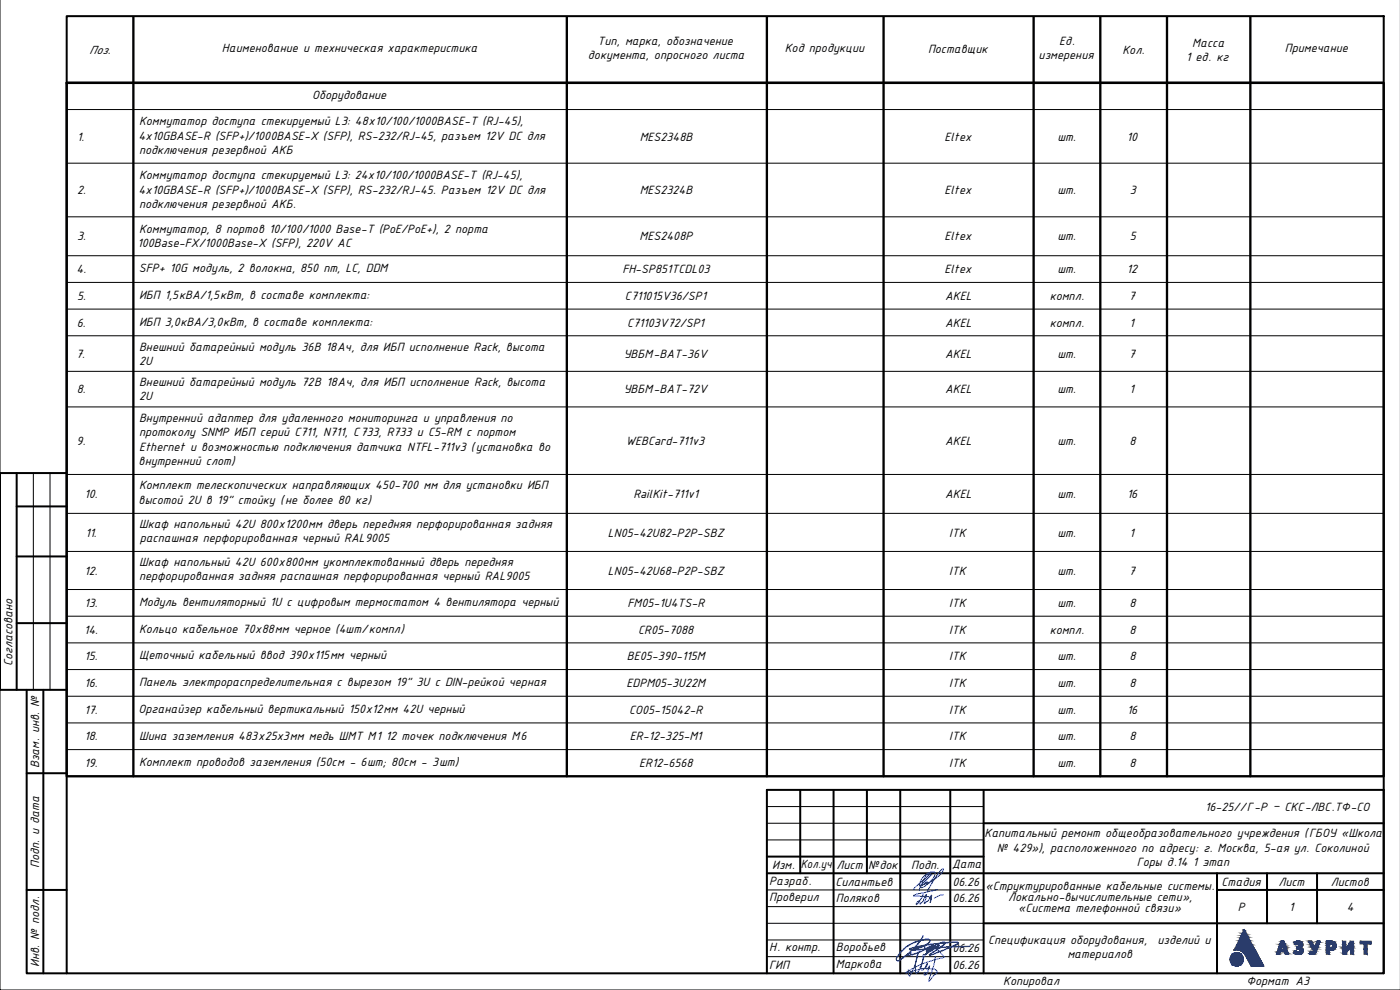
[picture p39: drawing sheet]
<svg xmlns="http://www.w3.org/2000/svg" width="420mm" height="297mm" viewBox="0 0 420 297" stroke-linecap="round" stroke-linejoin="round" font-family="sans-serif">
<defs><g id="words">
<g font-size="3.9">
<text x="26.8" y="16.1">Поз.</text>
<text x="66.6" y="15.7">Наименование и техническая характеристика</text>
<text x="176.5" y="17.8">документа, опросного листа</text>
<text x="179.3" y="13.6">Тип, марка, обозначение</text>
<text x="235.5" y="15.7">Код продукции</text>
<text x="278.5" y="15.9">Поставщик</text>
<text x="311.7" y="17.8">измерения</text>
<text x="317.8" y="13.6">Ед.</text>
<text x="336.8" y="16.1">Кол.</text>
<text x="357.8" y="14">Масса</text>
<text x="385.6" y="15.7">Примечание</text>
<text x="355.9" y="18.2">1 ед. кг</text>
<text x="93.7" y="29.7">Оборудование</text>
<text x="41.7" y="37.6">Коммутатор доступа стекируемый L3: 48х10/100/1000BASE-T (RJ-45),</text>
<text x="23.2" y="42.2">1.</text>
<text x="41.6" y="42">4х10GBASE-R (SFP+)/1000BASE-X (SFP), RS-232/RJ-45, разъем 12V DC для</text>
<text x="41.7" y="46.2">подключения резервной АКБ</text>
<text x="192" y="42.2">MES2348B</text>
<text x="283.4" y="42.2">Eltex</text>
<text x="317.4" y="42.2">шт.</text>
<text x="338.2" y="42.2">10</text>
<text x="41.7" y="53.7">Коммутатор доступа стекируемый L3: 24х10/100/1000BASE-T (RJ-45),</text>
<text x="23.1" y="58.3">2.</text>
<text x="41.6" y="58.1">4х10GBASE-R (SFP+)/1000BASE-X (SFP), RS-232/RJ-45. Разъем 12V DC для</text>
<text x="192" y="58.3">MES2324В</text>
<text x="283.4" y="58.3">Eltex</text>
<text x="317.4" y="58.3">шт.</text>
<text x="339" y="58.3">3</text>
<text x="41.7" y="62.3">подключения резервной АКБ.</text>
<text x="41.7" y="69.8">Коммутатор, 8 портов 10/100/1000 Base-T (PoE/PoE+), 2 порта</text>
<text x="23.1" y="72.1">3.</text>
<text x="41.3" y="74.2">100Base-FX/1000Base-X (SFP), 220V AC</text>
<text x="192" y="72.1">MES2408P</text>
<text x="283.4" y="72.1">Eltex</text>
<text x="317.4" y="72.1">шт.</text>
<text x="339" y="72.1">5</text>
<text x="22.9" y="82">4.</text>
<text x="41.7" y="81.6">SFP+ 10G модуль, 2 волокна, 850 nm, LC, DDM</text>
<text x="186.8" y="82">FH-SP851TCDL03</text>
<text x="283.4" y="82">Eltex</text>
<text x="317.4" y="82">шт.</text>
<text x="338.2" y="82">12</text>
<text x="23.1" y="90">5.</text>
<text x="41.7" y="89.7">ИБП 1,5кВА/1,5кВт, в составе комплекта:</text>
<text x="187.6" y="90">C711015V36/SP1</text>
<text x="283.6" y="90">AKEL</text>
<text x="315" y="90">компл.</text>
<text x="338.7" y="90">7</text>
<text x="23.1" y="98">6.</text>
<text x="41.7" y="97.7">ИБП 3,0кВА/3,0кВт, в составе комплекта:</text>
<text x="188.2" y="98">C71103V72/SP1</text>
<text x="283.6" y="98">AKEL</text>
<text x="315" y="98">компл.</text>
<text x="339" y="98">1</text>
<text x="22.9" y="107.3">7.</text>
<text x="41.7" y="105.2">Внешний батарейный модуль 36В 18Ач, для ИБП исполнение Rack, высота</text>
<text x="187.2" y="107.3">УВБМ-BAT-36V</text>
<text x="283.6" y="107.3">AKEL</text>
<text x="317.4" y="107.3">шт.</text>
<text x="338.7" y="107.3">7</text>
<text x="41.7" y="109.4">2U</text>
<text x="23.1" y="118">8.</text>
<text x="41.7" y="115.9">Внешний батарейный модуль 72В 18Ач, для ИБП исполнение Rack, высота</text>
<text x="187.2" y="118">УВБМ-BAT-72V</text>
<text x="283.6" y="118">AKEL</text>
<text x="317.4" y="118">шт.</text>
<text x="339" y="118">1</text>
<text x="41.7" y="120.1">2U</text>
<text x="41.7" y="130.8">протоколу SNMP ИБП серий C711, N711, С733, R733 и C5-RM с портом</text>
<text x="41.7" y="126.6">Внутренний адаптер для удаленного мониторинга и управления по</text>
<text x="23" y="133.5">9.</text>
<text x="41.7" y="135.2">Ethernet и возможностью подключения датчика NTFL-711v3 (установка во</text>
<text x="187.8" y="133.5">WEBCard-711v3</text>
<text x="283.6" y="133.5">AKEL</text>
<text x="317.4" y="133.5">шт.</text>
<text x="339" y="133.5">8</text>
<text x="41.6" y="139.6">внутренний слот)</text>
<text x="25.4" y="149.4">10.</text>
<text x="41.7" y="146.9">Комплект телескопических направляющих 450-700 мм для установки ИБП</text>
<text x="190.1" y="149.4">RailKit-711v1</text>
<text x="283.6" y="149.4">AKEL</text>
<text x="317.4" y="149.4">шт.</text>
<text x="338.2" y="149.4">16</text>
<text x="41.6" y="151.3">высотой 2U в 19&quot; стойку (не более 80 кг)</text>
<text x="25.6" y="161">11.</text>
<text x="41.7" y="158.5">Шкаф напольный 42U 800х1200мм дверь передняя перфорированная задняя</text>
<text x="182.5" y="161">LN05-42U82-P2P-SBZ</text>
<text x="284.9" y="161">ITK</text>
<text x="317.4" y="161">шт.</text>
<text x="339" y="161">1</text>
<text x="41.9" y="162.7">распашная перфорированная черный RAL9005</text>
<text x="25.4" y="172.4">12.</text>
<text x="41.7" y="170">Шкаф напольный 42U 600х800мм укомплектованный дверь передняя</text>
<text x="182.5" y="172.4">LN05-42U68-P2P-SBZ</text>
<text x="284.9" y="172.4">ITK</text>
<text x="317.4" y="172.4">шт.</text>
<text x="338.7" y="172.4">7</text>
<text x="41.7" y="174.1">перфорированная задняя распашная перфорированная черный RAL9005</text>
<text x="25.4" y="182.1">13.</text>
<text x="41.7" y="181.8">Модуль вентиляторный 1U с цифровым термостатом 4 вентилятора черный</text>
<text x="188.3" y="182.1">FM05-1U4TS-R</text>
<text x="284.9" y="182.1">ITK</text>
<text x="317.4" y="182.1">шт.</text>
<text x="339" y="182.1">8</text>
<text x="25.2" y="190.1">14.</text>
<text x="41.7" y="189.9">Кольцо кабельное 70х88мм черное (4шт/компл)</text>
<text x="191.5" y="190.1">CR05-7088</text>
<text x="284.9" y="190.1">ITK</text>
<text x="315" y="190.1">компл.</text>
<text x="339" y="190.1">8</text>
<text x="41.7" y="197.8">Щеточный кабельный ввод 390х115мм черный</text>
<text x="3.8" y="199.8" transform="rotate(-90 3.8 199.8)">Согласовано</text>
<text x="25.4" y="198.1">15.</text>
<text x="188.1" y="198.1">BE05-390-115M</text>
<text x="284.9" y="198.1">ITK</text>
<text x="317.4" y="198.1">шт.</text>
<text x="339" y="198.1">8</text>
<text x="25.4" y="206.1">16.</text>
<text x="41.7" y="205.8">Панель электрораспределительная с вырезом 19&quot; 3U с DIN-рейкой черная</text>
<text x="188" y="206.1">EDPM05-3U22M</text>
<text x="284.9" y="206.1">ITK</text>
<text x="317.4" y="206.1">шт.</text>
<text x="339" y="206.1">8</text>
<text x="25.4" y="214.1">17.</text>
<text x="41.6" y="213.8">Органайзер кабельный вертикальный 150х12мм 42U черный</text>
<text x="188.8" y="214.2">CO05-15042-R</text>
<text x="284.9" y="214.2">ITK</text>
<text x="317.4" y="214.2">шт.</text>
<text x="338.2" y="214.2">16</text>
<text x="25.4" y="222.2">18.</text>
<text x="41.7" y="222.2">Шина заземления 483х25x3мм медь ШМТ М1 12 точек подключения М6</text>
<text x="189.1" y="222.2">ER-12-325-M1</text>
<text x="284.9" y="222.2">ITK</text>
<text x="317.4" y="222.2">шт.</text>
<text x="339" y="222.2">8</text>
<text x="11.8" y="230.4" transform="rotate(-90 11.8 230.4)">Взам. инв. №</text>
<text x="25.4" y="230.2">19.</text>
<text x="41.7" y="229.9">Комплект проводов заземления (50cм - 6шт; 80cм - 3шт)</text>
<text x="191.8" y="230.2">ER12-6568</text>
<text x="284.9" y="230.2">ITK</text>
<text x="317.4" y="230.2">шт.</text>
<text x="339" y="230.2">8</text>
<text x="361.7" y="243.3">16-25//Г-Р – СКС-ЛВС.ТФ-СО</text>
<text x="295.4" y="251.2">Капитальный ремонт общеобразовательного учреждения (ГБОУ «Школа</text>
<text x="299.2" y="255.6">№ 429»), расположенного по адресу: г. Москва, 5-ая ул. Соколиной</text>
<text x="11.8" y="260.4" transform="rotate(-90 11.8 260.4)">Подп. и дата</text>
<text x="231.7" y="260.8">Изм.</text>
<text x="240.3" y="260.4">Кол.уч</text>
<text x="251.1" y="260.8">Лист</text>
<text x="260.5" y="260.8">№док</text>
<text x="273.4" y="260.8">Подп.</text>
<text x="285.7" y="260.6">Дата</text>
<text x="341.2" y="259.8">Горы д.14 1 этап</text>
<text x="230.9" y="265.4">Разраб.</text>
<text x="250.8" y="265.8">Силантьев</text>
<text x="285.9" y="265.8">06.26</text>
<text x="295.7" y="267.1">«Структурированные кабельные системы.</text>
<text x="366.6" y="265.8">Стадия</text>
<text x="383.7" y="265.8">Лист</text>
<text x="399.4" y="265.8">Листов</text>
<text x="230.9" y="270.4">Проверил</text>
<text x="250.9" y="270.8">Поляков</text>
<text x="285.9" y="270.8">06.26</text>
<text x="302.5" y="270.4">Локально-вычислительные сети»,</text>
<text x="305.5" y="273.7">«Система телефонной связи»</text>
<text x="371.4" y="273.3">Р</text>
<text x="386.9" y="273.3">1</text>
<text x="404.2" y="273.3">4</text>
<text x="230.9" y="285.4">Н. контр.</text>
<text x="250.9" y="285.4">Воробьев</text>
<text x="285.9" y="285.8">06.26</text>
<text x="296.5" y="283.3">Спецификация оборудования,</text>
<text x="320.3" y="287.5">материалов</text>
<text x="347.4" y="283.3">изделий и</text>
<text x="11.8" y="290.1" transform="rotate(-90 11.8 290.1)">Инв. № подл.</text>
<text x="230.9" y="290.8">ГИП</text>
<text x="250.9" y="290.4">Маркова</text>
<text x="285.9" y="290.8">06.26</text>
<text x="301.1" y="295.4">Копировал</text>
<text x="374.1" y="295.4">Формат А3</text>
</g>
</g></defs>
<!-- layer: 0 -->
<path d="M40 4.9v228M170.1 4.9v228M230.2 4.9v228M265.2 4.9v228M310.2 4.9v228M330.2 4.9v228M350.2 4.9v228M375.2 4.9v228M20 24.9h395.3v208h-395.3zM20 24.9h395.3" fill="none" stroke="#000" stroke-width=".7"/>
<g fill="none" stroke="#000" stroke-width=".3">
<path d="M0 0v297h420.2M20 32.9h395.3M20 49h395.3M20 65.1h395.3M20 76.7h395.3M20 84.7h395.3M20 92.7h395.3M20 100.7h395.3M20 111.4h395.3M20 122.1h395.3M10 141.9v65.1M15 141.9v65.1"/>
<path d="M20 142.4h395.3M20 154h395.3M20 165.5h395.3M20 176.9h395.3M20 184.9h395.3M20 192.9h395.3M20 200.9h395.3M20 208.9h395.3M20 216.9h395.3M20 224.9h395.3M20 232.9h395.3M230.2 252h65"/>
<path d="M230.2 247h65M230.2 242h65M230.2 267h65M230.2 272h65M230.2 277h65M230.2 282h65M230.2 287h65"/>
</g>
<g fill="none" stroke="#000" stroke-width=".6">
<path d="M20 4.8h395.3v287.2h-395.3zM5 141.9v65.1M5 151.9h15M20 141.9h-20v65.1h20M5 167h15M5 187h15M8 207v85h12M13 207v85M8 232h12M240.2 237v25M250.2 237v55M260.2 237v25"/>
<path d="M270.2 237v55M285.2 237v55M295.2 237v55M230.2 257h65M295.2 247h120.1M8 267h12M230.2 262h185.1M295.2 277h120.1M365.2 267h50.1M365.2 262v30M380.2 262v15M395.3 262v15"/>
<path d="M230.2 292v-55h185.1v55"/>
</g>
<path d="M365.2 262v30" fill="none" stroke="#000" stroke-width=".4"/>
<path d="M272.6 290.9v1.5l.5 .4 1.4-3 1.1-4.2-.8 3.2-.1 2.9 .2 .2h.3l.7-.8 1.6-4.3-.3-.5-.8 4.6 .3 .2 .4-.2 1.1-1.1 .1-.8-.4 .9 .1 .8 .4-.1 .6-.8-.9 2.3-.3 .4h-.4l.2-.8M280.8 284.2l2.4 2.7 .1 .3-6.4 2-5.1 2.7 5.4-1.3 3.5 .3 .5 .5v.4l-2.4 2.6 1.4-4.8 .5-2.6" fill="none" stroke="#003fff" stroke-width=".3"/>
<g fill="#2a3756" stroke="#2a3756" stroke-width=".3">
<path d="M370.4 285h.3z"/>
<path d="M392.7 282.4h.5z"/>
<path d="M393.6 286.4h.5z"/>
<path d="M389.5 282.4h.3z"/>
<path d="M389.4 286.4h.6z"/>
<path d="M373.3 279.1l.2 .1zM373.3 279.1l.2 .1z"/>
<path d="M373.3 279.2l.3 .2zM373.3 279.2l.3 .2h-.4z"/>
<path d="M373.2 279.4l.8 .6-.4-.6zM373.2 279.4l.8 .6h-1.1z"/>
<path d="M372.9 280l1.2 .3-.1-.3zM372.9 280l1.2 .3h-1.4z"/>
<path d="M372.7 280.3l1.7 .5-.3-.5zM372.7 280.3l1.7 .5h-1.9z"/>
<path d="M372.5 280.8l2.1 .4-.2-.4zM372.5 280.8l2.1 .4h-2.3z"/>
<path d="M372.3 281.2l2.5 .2-.2-.2zM372.3 281.2l2.5 .2h-2.6z"/>
<path d="M372.2 281.4l3 .8-.4-.8zM372.2 281.4l3 .8h-3.4z"/>
<path d="M371.8 282.2l3.4 .1zM371.8 282.2l3.4 .1z"/>
<path d="M371.7 282.3l4.1 1.1-.6-1.1zM371.7 282.3l4.1 1.1h-4.6z"/>
<path d="M371.2 283.4l4.8 .3-.2-.3zM371.2 283.4l4.8 .3h-4.9z"/>
<path d="M371.1 283.7l5.2 .6-.3-.6zM371.1 283.7l5.2 .6h-5.6z"/>
<path d="M370.7 284.3l5.7 .1zM370.7 284.3l5.7 .1z"/>
<path d="M370.7 284.4l5.9 .4-.2-.4zM370.7 284.4l5.9 .4h-6.1z"/>
<path d="M370.5 284.8l6.2 .2-.1-.2zM370.5 284.8l6.2 .2h-6.3z"/>
<path d="M370.4 285h.8zM370.4 285h.6z"/>
<path d="M371.2 285h5.5zM371.2 285h5.5z"/>
<path d="M370.4 285h.6zM370.4 285h.3z"/>
<path d="M371.3 285h5.4zM371.3 285h5.4z"/>
<path d="M371.5 285h5.2zM371.5 285h5.2z"/>
<path d="M371.6 285h5.1zM371.6 285h5.1z"/>
<path d="M371.7 285l5 .1zM371.7 285l5 .1z"/>
<path d="M371.9 285.1h4.9zM371.9 285.1h4.9z"/>
<path d="M372 285.1l4.8 .1zM372 285.1l4.8 .1z"/>
<path d="M372.2 285.2l4.6 .1zM372.2 285.2l4.6 .1z"/>
<path d="M372.4 285.3l4.5 .1zM372.4 285.3l4.5 .1z"/>
<path d="M372.5 285.4l4.4 .1zM372.5 285.4l4.4 .1z"/>
<path d="M372.7 285.5l4.3 .1zM372.7 285.5l4.3 .1z"/>
<path d="M372.8 285.6l4.2 .1zM372.8 285.6l4.2 .1z"/>
<path d="M372.9 285.7h4.2zM372.9 285.7h4.2z"/>
<path d="M373 285.7l4.1 .1zM373 285.7l4.1 .1z"/>
<path d="M373.1 285.8l4.1 .1zM373.1 285.8l4.1 .1z"/>
<path d="M373.2 285.9l4.1 .1zM373.2 285.9l4.1 .1z"/>
<path d="M373.3 286l4 .2zM373.3 286l4 .2z"/>
<path d="M373.5 286.2l3.9 .1zM373.5 286.2l3.9 .1z"/>
<path d="M373.5 286.3l4 .1zM373.5 286.3l4 .1z"/>
<path d="M373.6 286.4l4 .2-.1-.2zM373.6 286.4l4 .2h-3.9z"/>
<path d="M373.7 286.6l4.1 .4-.2-.4zM373.7 286.6l4.1 .4h-3.9z"/>
<path d="M373.9 287l4.2 .6-.3-.6zM373.9 287l4.2 .6h-3.9z"/>
<path d="M374.2 287.6h3.9zM374.2 287.6h3.9z"/>
<path d="M374.2 287.6l4.2 .6-.3-.6zM374.2 287.6l4.2 .6h-3.8z"/>
<path d="M374.6 288.2l3.9 .2-.1-.2zM374.6 288.2l3.9 .2h-3.8z"/>
<path d="M374.7 288.4l4.1 .4-.3-.4zM374.7 288.4l4.1 .4h-3.9z"/>
<path d="M374.9 288.8l4.2 .6-.3-.6zM374.9 288.8l4.2 .6h-3.9z"/>
<path d="M375.2 289.4l4.1 .4-.2-.4zM375.2 289.4l4.1 .4h-3.8z"/>
<path d="M375.5 289.8h3.8zM375.5 289.8h3.2z"/>
<path d="M375.5 289.8h3.2zM375.5 289.8h1.9z"/>
<path d="M408.2 282.4l3.3 .4v-.4zM408.2 282.4l3.3 .4h-3.3z"/>
<path d="M408.2 282.8l3.3 .4v-.4zM408.2 282.8l3.3 .4h-3.3z"/>
<path d="M409.4 283.2l.9 1.6v-1.6zM409.4 283.2l.9 1.6h-.9z"/>
<path d="M409.4 284.8l.9 1.5v-1.5zM409.4 284.8l.9 1.5h-.9z"/>
<path d="M405.3 282.4l.9 .6v-.6zM405.3 282.4l.9 .6h-1.3z"/>
<path d="M402.9 282.4l1 1v-1zM402.9 282.4l1 1h-1z"/>
<path d="M404.9 283l1.3 .8v-.8zM404.9 283l1.3 .8h-1.8z"/>
<path d="M405.3 283.8l.9 .1zM405.3 283.8l.9 .1z"/>
<path d="M404.4 283.8h.9zM404.4 283.8l.9 .1z"/>
<path d="M404.4 283.9h.9zM404.4 283.9h.9z"/>
<path d="M405.3 283.9l.9 .1v-.1zM405.3 283.9l.9 .1h-.9z"/>
<path d="M404.4 283.9l.8 .2 .1-.2zM404.4 283.9l.8 .2h-.9z"/>
<path d="M404.3 284.1h.9zM404.3 284.1l.9 .1z"/>
<path d="M402.9 283.4l1 .8v-.8zM402.9 283.4l1 .8h-1z"/>
<path d="M405.3 284l.9 .4v-.4zM405.3 284l.9 .4h-.9z"/>
<path d="M402.9 284.2l1 .2v-.2zM402.9 284.2l1 .2h-1z"/>
<path d="M405.3 284.4l.9 .1zM405.3 284.4l.9 .1z"/>
<path d="M404.2 284.2l.8 .3 .2-.3zM404.2 284.2l.8 .3h-1z"/>
<path d="M404 284.5h1zM404 284.5l.9 .1z"/>
<path d="M402.9 284.4l1 .2v-.2zM402.9 284.4l1 .2h-1z"/>
<path d="M404 284.6l.8 .2 .1-.2zM404 284.6l.8 .2h-.9z"/>
<path d="M403.9 284.8h.9zM403.9 284.8l.8 .1z"/>
<path d="M402.9 284.6l.9 .3 .1-.3zM402.9 284.6l.9 .3h-.9z"/>
<path d="M402.9 284.9l1.8 .2v-.2zM402.9 284.9l1.8 .2h-1.8z"/>
<path d="M405.3 284.5l.9 .8v-.8zM405.3 284.5l.9 .8h-.9z"/>
<path d="M402.9 285.1l1.2 .9 .6-.9zM402.9 285.1l1.2 .9h-1.2z"/>
<path d="M405.3 285.3l.9 1v-1zM405.3 285.3l.9 1h-.9z"/>
<path d="M402.9 286l1 .3 .2-.3zM402.9 286l1 .3h-1z"/>
<path d="M398.1 282.4h1.7zM398.1 282.4h1.7z"/>
<path d="M398.1 282.4h1.8zM398.1 282.4h1.8z"/>
<path d="M398.1 282.4l1.9 .1zM398.1 282.4l1.9 .1z"/>
<path d="M398.1 282.5h2.1zM398.1 282.5h2.1z"/>
<path d="M398.1 282.5l2.2 .1zM398.1 282.5l2.2 .1z"/>
<path d="M398.1 282.6l2.4 .1zM398.1 282.6l2.4 .1z"/>
<path d="M398.1 282.7l2.5 .1zM398.1 282.7l2.5 .1z"/>
<path d="M398.1 282.8h2.5zM398.1 282.8h2.5z"/>
<path d="M398.1 282.8l2.6 .1zM398.1 282.8l2.6 .1z"/>
<path d="M398.1 282.9l2.7 .1zM398.1 282.9l2.7 .1z"/>
<path d="M398.1 283l2.7 .1zM398.1 283l2.7 .1z"/>
<path d="M398.1 283.1l2.8 .1zM398.1 283.1l2.8 .1z"/>
<path d="M399 283.2h1.9zM399 283.2h1.9z"/>
<path d="M399.3 283.2h1.6zM399.3 283.2h1.6z"/>
<path d="M399.6 283.2l1.3 .1zM399.6 283.2l1.3 .1z"/>
<path d="M399.7 283.3h1.2zM399.7 283.3h1.2z"/>
<path d="M399.8 283.3h1.1zM399.8 283.3h1.1z"/>
<path d="M399.8 283.3l1.1 .1zM399.8 283.3l1.1 .1z"/>
<path d="M399.8 283.4h1.1zM399.8 283.4h1.1z"/>
<path d="M399.9 283.4l1 .1zM399.9 283.4l1 .1z"/>
<path d="M399.9 283.5h1zM399.9 283.5h1z"/>
<path d="M400 283.5l.9 .1zM400 283.5l.9 .1z"/>
<path d="M398.1 283.2l.9 .6v-.6zM398.1 283.2l.9 .6h-.9z"/>
<path d="M400 283.6l1 .2-.1-.2zM400 283.6l1 .2h-1z"/>
<path d="M400 283.8h1zM400 283.8h1z"/>
<path d="M400 283.8h1zM400 283.8l.9 .1z"/>
<path d="M400 283.9h.9zM400 283.9l.9 .1z"/>
<path d="M400 284h.9zM400 284h.9z"/>
<path d="M400 284h.9zM400 284h.9z"/>
<path d="M399.9 284h1zM399.9 284l1 .1z"/>
<path d="M399.9 284.1h1zM399.9 284.1h1z"/>
<path d="M399.9 284.1h1zM399.9 284.1l1 .1z"/>
<path d="M399.8 284.2h1.1zM399.8 284.2h1.1z"/>
<path d="M399.8 284.2h1.1zM399.7 284.2h1.2z"/>
<path d="M399.7 284.2h1.2zM399.7 284.3h1.2z"/>
<path d="M399.7 284.3h1.2zM399.6 284.3h1.3z"/>
<path d="M399.6 284.3h1.3zM399.3 284.3h1.6z"/>
<path d="M398.1 283.8l.9 .5v-.5zM398.1 283.8l.9 .5h-.9z"/>
<path d="M398.1 284.3h2.8zM398.1 284.3h2.8z"/>
<path d="M398.1 284.3h2.8zM398.1 284.3l2.7 .1z"/>
<path d="M398.1 284.4h2.7zM398.1 284.4h2.7z"/>
<path d="M398.1 284.4l2.6 .2 .1-.2zM398.1 284.4l2.6 .2h-2.6z"/>
<path d="M398.1 284.6l2.5 .1 .1-.1zM398.1 284.6l2.5 .1h-2.5z"/>
<path d="M398.1 284.7h2.5zM398.1 284.7l2.3 .2z"/>
<path d="M398.1 284.9h2.3zM398.1 284.9l2.2 .1z"/>
<path d="M398.1 285h2.2zM398.1 285h2z"/>
<path d="M398.1 285h2zM398.1 285l1.8 .1z"/>
<path d="M398.1 285.1h1.8zM398.1 285.1h1.6z"/>
<path d="M398.1 285.1h1.6zM398.1 285.1h1.3z"/>
<path d="M398.1 285.1l.9 .6v-.6zM398.1 285.1l.9 .6h-.9z"/>
<path d="M398.1 285.7l.9 .6v-.6zM398.1 285.7l.9 .6h-.9z"/>
<path d="M392.7 282.4h1zM392.7 282.4h1z"/>
<path d="M395.2 282.4h.9zM395.2 282.4h.9z"/>
<path d="M395.2 282.4h1zM395.2 282.4h1z"/>
<path d="M395.2 282.4h1zM395.2 282.4l1 .1z"/>
<path d="M395.2 282.5l.9 .2 .1-.2zM395.2 282.5l.9 .2h-1z"/>
<path d="M392.7 282.4l1.2 .4-.2-.4zM392.7 282.4l1.2 .4h-1z"/>
<path d="M392.9 282.8l1 .1zM392.9 282.8l1 .1z"/>
<path d="M395.1 282.7l.8 .6 .2-.6zM395.1 282.7l.8 .6h-.9z"/>
<path d="M395 283.3h.9zM395 283.3h.9z"/>
<path d="M392.9 282.9l1.3 .6-.3-.6zM392.9 282.9l1.3 .6h-.9z"/>
<path d="M393.3 283.5l1 .3-.1-.3zM393.3 283.5l1 .3h-.9z"/>
<path d="M394.9 283.3l.8 .6 .2-.6zM394.9 283.3l.8 .6h-1z"/>
<path d="M393.4 283.8l1 .2-.1-.2zM393.4 283.8l1 .2h-.9z"/>
<path d="M394.7 283.9l.9 .2 .1-.2zM394.7 283.9l.9 .2h-.9z"/>
<path d="M394.7 284.1h.9zM394.7 284.1l.8 .2z"/>
<path d="M393.5 284l1.1 .3-.2-.3zM393.5 284l1.1 .3h-1z"/>
<path d="M394.6 284.3h.9zM394.6 284.3h.9z"/>
<path d="M394.6 284.3h.9zM394.6 284.3h.9z"/>
<path d="M393.6 284.3h1zM393.6 284.3h1z"/>
<path d="M393.7 284.3l1.6 .4 .2-.4zM393.7 284.3l1.6 .4h-1.5z"/>
<path d="M393.8 284.7l1.5 .2v-.2zM393.8 284.7l1.5 .2h-1.4z"/>
<path d="M393.9 284.9l1.2 .4 .2-.4zM393.9 284.9l1.2 .4h-.9z"/>
<path d="M394.2 285.3h.9zM394.2 285.3l.9 .1z"/>
<path d="M394.2 285.4h.9zM394.2 285.4h.9z"/>
<path d="M394.2 285.4h.9zM394.2 285.4h.8z"/>
<path d="M394.2 285.4h.8zM394.2 285.4l.8 .1z"/>
<path d="M393.4 285.5h.2zM393.4 285.5h.2z"/>
<path d="M394.1 285.5h.9zM394 285.5h1z"/>
<path d="M393.4 285.5l.3 .1zM393.4 285.5l.3 .1z"/>
<path d="M393.3 285.6h.4zM393.3 285.6h.4z"/>
<path d="M394 285.5h1zM394 285.6h1z"/>
<path d="M393.3 285.6h.5zM393.3 285.6h.5z"/>
<path d="M394 285.6h1zM393.9 285.6h1.1z"/>
<path d="M393.3 285.6h.6zM393.3 285.6h.6z"/>
<path d="M393.3 285.6h1.7zM393.3 285.6h1.7z"/>
<path d="M393.3 285.6h1.7zM393.3 285.6l1.6 .1z"/>
<path d="M393.2 285.7l1.6 .2 .1-.2zM393.2 285.7l1.6 .2h-1.7z"/>
<path d="M393.1 285.9h1.7zM393.1 285.9h1.7z"/>
<path d="M393.1 285.9h1.7zM393.1 285.9l1.6 .1z"/>
<path d="M393.1 286h1.6zM393.1 286l1.5 .1z"/>
<path d="M393 286.1h1.6zM393 286.1h1.6z"/>
<path d="M393 286.1h1.6zM393 286.1h1.6z"/>
<path d="M393.1 286.1h1.5zM393.1 286.1l1.4 .1z"/>
<path d="M393.1 286.2h1.4zM393.1 286.2h1.4z"/>
<path d="M393.2 286.2h1.3zM393.2 286.2h1.3z"/>
<path d="M393.3 286.2h1.2zM393.3 286.2l1.1 .1z"/>
<path d="M393.3 286.3h1.1zM393.3 286.3h1.1z"/>
<path d="M393.4 286.3h1zM393.4 286.3h.9z"/>
<path d="M393.5 286.3h.8zM393.5 286.3h.8z"/>
<path d="M393.5 286.3h.8zM393.5 286.3l.7 .1z"/>
<path d="M393.6 286.4h.6zM393.6 286.4h.5z"/>
<path d="M393.6 286.4h.4zM393.7 286.4h.3z"/>
<path d="M389.5 282.4h.4zM389.4 282.4h.5z"/>
<path d="M389.4 282.4h.6zM389.3 282.4h.7z"/>
<path d="M389.3 282.4h.8zM389.2 282.4h.9z"/>
<path d="M389.2 282.4h.9zM389.2 282.4h.9z"/>
<path d="M389.2 282.4h1zM389 282.4h1.2z"/>
<path d="M389 282.4l1.3 .1zM388.9 282.5h1.4z"/>
<path d="M388.9 282.5h1.5zM388.9 282.5h1.5z"/>
<path d="M388.9 282.5l1.6 .1zM388.7 282.6h1.8z"/>
<path d="M388.7 282.6h1.8zM388.7 282.6h1.8z"/>
<path d="M388.7 282.6h1.9zM388.6 282.6h2z"/>
<path d="M388.6 282.6l2 .1zM388.5 282.7h2.1z"/>
<path d="M388.5 282.7h2.2zM388.5 282.7h2.2z"/>
<path d="M388.5 282.7l2.2 .1zM388.4 282.8h2.3z"/>
<path d="M388.4 282.8h2.4zM388.4 282.8h2.4z"/>
<path d="M388.4 282.8l2.5 .2zM388.4 282.8l2.5 .2z"/>
<path d="M388.4 283h2.5zM388.4 283h2.5z"/>
<path d="M388.4 283l2.5 .1v-.1zM388.4 283l2.5 .1h-2.4z"/>
<path d="M388.5 283.1l2.4 .1zM388.5 283.1l2.4 .1z"/>
<path d="M388.5 283.2h1zM388.5 283.2h.9z"/>
<path d="M389.5 283.2h1.4zM389.5 283.2h1.4z"/>
<path d="M388.6 283.2h.8zM388.6 283.2h.7z"/>
<path d="M389.6 283.2h1.3zM389.6 283.2h1.3z"/>
<path d="M389.7 283.2h1.2zM389.7 283.2h1.2z"/>
<path d="M389.8 283.2h1.1zM389.8 283.2h1.1z"/>
<path d="M388.6 283.2h.7zM388.6 283.2h.6z"/>
<path d="M389.8 283.2l1.2 .1zM389.8 283.2l1.2 .1z"/>
<path d="M388.6 283.2h.6zM388.6 283.2l.4 .1z"/>
<path d="M388.6 283.3h.4zM388.6 283.3h.4z"/>
<path d="M389.9 283.3h1.1zM389.9 283.3h1.1z"/>
<path d="M389.9 283.3h1.1zM389.9 283.3h1.1z"/>
<path d="M388.6 283.3h.4zM388.6 283.3h.3z"/>
<path d="M389.9 283.3l1.1 .1zM389.9 283.3l1.1 .1z"/>
<path d="M388.6 283.3h.3zM388.6 283.3l.2 .1z"/>
<path d="M390 283.4l1 .1zM390 283.4l1 .1zM390 283.5h1zM390 283.5h1z"/>
<path d="M390 283.5h1zM390 283.5l1 .1z"/>
<path d="M390 283.6h1zM390 283.6h.9z"/>
<path d="M390 283.6h.9zM390 283.6l.9 .1z"/>
<path d="M390 283.7h.9zM390 283.7h.9z"/>
<path d="M390 283.7h.9zM390 283.7l.9 .1zM389.9 283.8h1zM389.9 283.8h1z"/>
<path d="M389.9 283.8h1zM389.9 283.8h1z"/>
<path d="M389.9 283.8h1zM389.9 283.8l1 .1z"/>
<path d="M389.9 283.9h1zM389.9 283.9h1z"/>
<path d="M389.9 283.9h1zM389.8 283.9h1.1z"/>
<path d="M389.8 283.9h1.1zM389.8 283.9h1z"/>
<path d="M389.8 283.9h1zM389.6 284h1.2z"/>
<path d="M389.6 284h1.2zM389.4 284h1.4z"/>
<path d="M389.4 284h1.4zM389.3 284h1.5z"/>
<path d="M389.3 284h1.5zM389.2 284h1.6z"/>
<path d="M389.2 284h1.6zM389.2 284l1.5 .1z"/>
<path d="M389.2 284.1h1.5zM389.2 284.1l1.4 .1z"/>
<path d="M389.2 284.2h1.4zM389.2 284.2l1.3 .1z"/>
<path d="M389.2 284.3h1.3zM389.2 284.3h1.3z"/>
<path d="M389.2 284.3h1.3zM389.2 284.3h1.3z"/>
<path d="M389.2 284.3l1.4 .1zM389.2 284.3l1.4 .1z"/>
<path d="M389.2 284.4l1.5 .1zM389.2 284.4l1.5 .1z"/>
<path d="M389.2 284.5h1.6zM389.2 284.5h1.6z"/>
<path d="M389.2 284.5l1.7 .1zM389.2 284.5l1.7 .1z"/>
<path d="M389.2 284.6l1.7 .1zM389.2 284.6l1.7 .1z"/>
<path d="M389.2 284.7h1.7zM389.2 284.7h1.7z"/>
<path d="M389.2 284.7h1.7zM389.2 284.7h1.7z"/>
<path d="M389.5 284.7h1.5zM389.5 284.7h1.5z"/>
<path d="M389.7 284.7l1.3 .1zM389.7 284.7l1.3 .1z"/>
<path d="M389.8 284.8h1.2zM389.8 284.8h1.2z"/>
<path d="M389.9 284.8h1.1zM389.9 284.8h1.1z"/>
<path d="M389.9 284.8h1.1zM389.9 284.8h1.1z"/>
<path d="M389.9 284.8h1.1zM389.9 284.8h1.1z"/>
<path d="M390 284.8l1 .1zM390 284.8l1 .1z"/>
<path d="M390 284.9h1zM390 284.9h1z"/>
<path d="M390 284.9h1zM390 284.9h1z"/>
<path d="M390 284.9l1 .1zM390 284.9l1 .1z"/>
<path d="M390.1 285h.9zM390.1 285h.9z"/>
<path d="M390.1 285l1 .1zM390.1 285l1 .1z"/>
<path d="M390.1 285.1h1zM390.1 285.1h1z"/>
<path d="M390.1 285.1l1 .1zM390.1 285.1l1 .1z"/>
<path d="M390.1 285.2l1 .1zM390.1 285.2l1 .1z"/>
<path d="M388.7 285.3h.1zM388.7 285.3h.1z"/>
<path d="M390.1 285.3h1zM390.1 285.3h1z"/>
<path d="M390.1 285.3h1zM390.1 285.3h1z"/>
<path d="M388.7 285.3l.3 .1zM388.7 285.3l.3 .1z"/>
<path d="M390.1 285.3h1zM390.1 285.3l1 .1z"/>
<path d="M390 285.4h1.1zM390 285.4h1z"/>
<path d="M388.6 285.4h.5zM388.6 285.4h.5z"/>
<path d="M390 285.4h1zM390 285.4h1z"/>
<path d="M390 285.4h1zM389.9 285.5h1.1z"/>
<path d="M389.9 285.5h1.1zM389.9 285.5h1.1z"/>
<path d="M388.5 285.4l.7 .1zM388.5 285.4l.7 .1z"/>
<path d="M388.5 285.5h.8zM388.5 285.5h.8z"/>
<path d="M389.9 285.5h1.1zM389.8 285.5h1.2z"/>
<path d="M389.8 285.5h1.2zM389.7 285.5h1.3z"/>
<path d="M388.5 285.5h.9zM388.5 285.5h.9z"/>
<path d="M388.4 285.5l1.1 .1zM388.4 285.5l1.1 .1z"/>
<path d="M389.7 285.5h1.3zM389.6 285.6h1.4z"/>
<path d="M388.4 285.6h1.2zM388.4 285.6h1.2z"/>
<path d="M388.4 285.6h2.6zM388.4 285.6h2.6z"/>
<path d="M388.4 285.6h2.6zM388.4 285.6l2.6 .1h-2.7z"/>
<path d="M388.3 285.7h2.7zM388.3 285.7h2.6z"/>
<path d="M388.3 285.7h2.6zM388.3 285.7l2.6 .1z"/>
<path d="M388.3 285.8h2.6zM388.3 285.8h2.6z"/>
<path d="M388.3 285.8h2.6zM388.3 285.8h2.6z"/>
<path d="M388.3 285.8h2.6zM388.3 285.8h2.6z"/>
<path d="M388.3 285.8h2.6zM388.3 285.8l2.5 .1z"/>
<path d="M388.3 285.9h2.5zM388.3 285.9h2.5z"/>
<path d="M388.4 285.9h2.4zM388.4 285.9l2.4 .1z"/>
<path d="M388.4 286h2.4zM388.4 286h2.3z"/>
<path d="M388.5 286h2.2zM388.5 286l2.1 .1z"/>
<path d="M388.6 286.1h2zM388.6 286.1h2z"/>
<path d="M388.6 286.1h2zM388.6 286.1l1.9 .1z"/>
<path d="M388.8 286.2h1.7zM388.8 286.2h1.6z"/>
<path d="M388.8 286.2h1.6zM388.8 286.2h1.6z"/>
<path d="M388.9 286.2h1.5zM388.9 286.2l1.4 .1z"/>
<path d="M389.1 286.3h1.2zM389.1 286.3h1.1z"/>
<path d="M389.1 286.3h1.1zM389.1 286.3h1z"/>
<path d="M389.2 286.3h.9zM389.2 286.3l.8 .1z"/>
<path d="M389.3 286.4h.7zM389.3 286.4h.7z"/>
<path d="M389.4 286.4h.4zM389.5 286.4h.3z"/>
<path d="M384.4 282.4h1zM384.4 282.4h1z"/>
<path d="M384.4 282.4l1 .2zM384.4 282.4l1 .2h-1.1z"/>
<path d="M384.3 282.6l1.3 .5-.2-.5zM384.3 282.6l1.3 .5h-1.5z"/>
<path d="M384.1 283.1l1.6 .2-.1-.2zM384.1 283.1l1.6 .2h-1.6z"/>
<path d="M384.9 283.3h.8zM384.9 283.3h.8z"/>
<path d="M384.1 283.3h.8zM384.1 283.3l.8 .1z"/>
<path d="M384.9 283.3l.9 .2-.1-.2zM384.9 283.3l.9 .2h-.9z"/>
<path d="M384.1 283.4l.7 .1 .1-.1zM384.1 283.4l.7 .1h-.8z"/>
<path d="M384 283.5h.8zM384 283.5l.8 .1z"/>
<path d="M384.9 283.5l1 .4-.1-.4zM384.9 283.5l1 .4h-.9z"/>
<path d="M384 283.6l.7 .4 .1-.4zM384 283.6l.7 .4h-.9z"/>
<path d="M385 283.9l1 .2-.1-.2zM385 283.9l1 .2h-.9z"/>
<path d="M385.1 284.1l.9 .2v-.2zM385.1 284.1l.9 .2h-.9z"/>
<path d="M385.1 284.3l1 .3-.1-.3zM385.1 284.3l1 .3h-.9z"/>
<path d="M383.8 284l.7 .6 .2-.6zM383.8 284l.7 .6h-.9z"/>
<path d="M383.6 284.6h.9zM383.6 284.6l.9 .1z"/>
<path d="M385.2 284.6l1 .1zM385.2 284.6l1 .1z"/>
<path d="M383.6 284.7h.9zM383.6 284.7h.9z"/>
<path d="M383.6 284.7l2.7 .5-.1-.5zM383.6 284.7l2.7 .5h-2.9z"/>
<path d="M383.4 285.2l3 .3-.1-.3zM383.4 285.2l3 .3h-3.1z"/>
<path d="M383.3 285.5h1zM383.3 285.5l.9 .1z"/>
<path d="M385.5 285.5l1.1 .4-.2-.4zM385.5 285.5l1.1 .4h-1z"/>
<path d="M383.3 285.6l.8 .3 .1-.3zM383.3 285.6l.8 .3h-.9z"/>
<path d="M385.6 285.9l1.1 .3-.1-.3zM385.6 285.9l1.1 .3h-1z"/>
<path d="M383.2 285.9l.8 .4 .1-.4zM383.2 285.9l.8 .4h-.9z"/>
<path d="M383.1 286.3h.9zM383.1 286.3h.9z"/>
<path d="M385.7 286.2l1 .1v-.1zM385.7 286.2l1 .1h-1z"/>
<path d="M385.7 286.3h1zM386.2 286.3h.5zM385.7 286.3h1z"/>
<path d="M383.2 286.3h.8zM383.2 286.3h.8z"/>
</g>
<g fill="#1447b7" stroke="#1447b7" stroke-width=".3">
<path d="M371 285.9h.4z"/>
<path d="M370.9 289.8h.5z"/>
<path d="M371 285.9h.5zM370.8 285.9h.7z"/>
<path d="M370.8 285.9h.8zM370.7 285.9h.9z"/>
<path d="M370.7 285.9h.9zM370.7 285.9h.9z"/>
<path d="M370.7 285.9h1.1zM370.6 285.9h1.2z"/>
<path d="M370.6 285.9l1.3 .1zM370.5 286h1.4z"/>
<path d="M370.5 286h1.5zM370.4 286h1.6z"/>
<path d="M370.4 286l1.7 .1zM370.2 286.1h1.9z"/>
<path d="M370.2 286.1h1.9zM370.2 286.1h1.9z"/>
<path d="M370.2 286.1l2.1 .1zM370 286.2h2.3z"/>
<path d="M370 286.2h2.3zM370 286.2h2.3z"/>
<path d="M370 286.2l2.4 .1zM369.9 286.3h2.5z"/>
<path d="M369.9 286.3h2.6zM369.9 286.3h2.6z"/>
<path d="M369.9 286.3l2.6 .1zM369.8 286.4h2.7z"/>
<path d="M369.8 286.4l2.8 .1zM369.7 286.5h2.9z"/>
<path d="M369.7 286.5h3zM369.7 286.5h3z"/>
<path d="M369.7 286.5l3 .1zM369.7 286.5l3 .1z"/>
<path d="M369.6 286.6l3.2 .1zM369.6 286.6l3.2 .1z"/>
<path d="M369.5 286.7l3.3 .1zM369.5 286.7l3.3 .1z"/>
<path d="M369.5 286.8l3.4 .1zM369.5 286.8l3.4 .1z"/>
<path d="M369.4 286.9h3.5zM369.4 286.9h3.5z"/>
<path d="M369.4 286.9l3.6 .1zM369.4 286.9l3.6 .1z"/>
<path d="M369.4 287l3.6 .1zM369.4 287l3.6 .1z"/>
<path d="M369.3 287.1l3.7 .1zM369.3 287.1l3.7 .1z"/>
<path d="M369.3 287.2l3.8 .1zM369.3 287.2l3.8 .1z"/>
<path d="M369.3 287.3l3.8 .1zM369.3 287.3l3.8 .1z"/>
<path d="M369.2 287.4l3.9 .1zM369.2 287.4l3.9 .1z"/>
<path d="M369.2 287.5l3.9 .1zM369.2 287.5l3.9 .1z"/>
<path d="M369.2 287.6l3.9 .1zM369.2 287.6l3.9 .1z"/>
<path d="M369.2 287.7h4zM369.2 287.7h4z"/>
<path d="M369.2 287.7l4 .2zM369.2 287.7l4 .2z"/>
<path d="M369.2 287.9h4zM369.2 287.9h4z"/>
<path d="M369.2 287.9h4zM369.2 287.9l3.9 .2z"/>
<path d="M369.2 288.1h3.9zM369.2 288.1h3.9z"/>
<path d="M369.2 288.1h3.9zM369.2 288.1l3.9 .1z"/>
<path d="M369.2 288.2h3.9zM369.2 288.2l3.9 .1z"/>
<path d="M369.2 288.3l3.9 .1v-.1zM369.2 288.3l3.9 .1h-3.8z"/>
<path d="M369.3 288.4h3.8zM369.3 288.4l3.8 .1z"/>
<path d="M369.3 288.5h3.8zM369.3 288.5l3.7 .1z"/>
<path d="M369.3 288.6h3.7zM369.3 288.6h3.7z"/>
<path d="M369.3 288.6h3.7zM369.3 288.6l3.7 .1z"/>
<path d="M369.4 288.7h3.6zM369.4 288.7l3.5 .1z"/>
<path d="M369.4 288.8h3.5zM369.4 288.8h3.5z"/>
<path d="M369.4 288.8h3.5zM369.4 288.8l3.4 .2z"/>
<path d="M369.5 289h3.3zM369.5 289h3.3z"/>
<path d="M369.5 289h3.3zM369.5 289l3.2 .1z"/>
<path d="M369.6 289.1h3.1zM369.6 289.1h3.1z"/>
<path d="M369.6 289.1h3.1zM369.6 289.1l3 .1z"/>
<path d="M369.7 289.2h2.9zM369.7 289.2l2.8 .1z"/>
<path d="M369.8 289.3h2.7zM369.8 289.3h2.7z"/>
<path d="M369.8 289.3h2.7zM369.8 289.3l2.6 .1z"/>
<path d="M369.9 289.4h2.5zM369.9 289.4l2.4 .1z"/>
<path d="M370 289.5h2.3zM370 289.5h2.3z"/>
<path d="M370 289.5h2.3zM370 289.5h2.2z"/>
<path d="M370.1 289.5h2.1zM370.1 289.5l2 .1z"/>
<path d="M370.2 289.6h1.9zM370.2 289.6h1.9z"/>
<path d="M370.3 289.6h1.8zM370.3 289.6l1.6 .1z"/>
<path d="M370.4 289.7h1.5zM370.4 289.7h1.5z"/>
<path d="M370.4 289.7h1.5zM370.4 289.7h1.4z"/>
<path d="M370.5 289.7h1.3zM370.5 289.7l1.2 .1z"/>
<path d="M370.6 289.8h1.1zM370.6 289.8h1.1z"/>
<path d="M370.7 289.8h1zM370.7 289.8h.8z"/>
<path d="M370.8 289.8h.7zM370.8 289.8h.6z"/>
<path d="M370.9 289.8h.4zM370.9 289.8h.4z"/>
</g>
<!-- layer: 0 -->
<path d="M277 280.7l-1.8 2.7-2.3 2.4-3.1 2.3-.4 .1-.4-.3 .1-.6 1.2-1.6 1.2-1.3 1.3-.9 1.8-.9 2-.6 1.7-.3 .7 .3-.1 .6-.7 .7-2.7 1.2-.8 .3-.2-.1 1.5-.7 1.4-.1 .1 .6-.6 .7-3.1 1.2-1.5 .1 .3-.4 .9-.2M277.1 280.8l-1.8 2.8-2.5 2.4-2.9 2.2-.5 .1-.3-.2 .1-.7 1.1-1.6 1.3-1.3 1.3-.9 1.8-.9 2-.6 1.7-.2 .7 .2-.1 .6-.8 .7-3.3 1.5-.3-.1 1.5-.7 1.3-.1 .2 .6-.7 .7-2.9 1.1-1.6 .2 .3-.4 .8-.2M291.1 283.9l-7 .2-9.8 .9-1.4-.3 2-.6 4.8-.8 6.5-.7 1.4 .3-2.8 1.4-5.5 2.2h-.4l3.9-2.7 .7-.7 .1-.4-.9 .1-1.7 .6-3.3 3 4.1-2.8-3.1 1.4h-.7l.4-.5 1.3-.7 .8 .1-.7 .9-1.2 .8-.5-.1v-.3l1.6-1.4-2.5 1.2M291.2 284l-6.8 .2-9.9 .9h-1.2l-.3-.3 2.1-.7 5-.8 6.3-.6 1.3 .3-2.9 1.4-5.5 2.2h-.4l4-2.7 .7-.7 .1-.4-1 .1-1.7 .6-3.2 3 4.1-2.8-3.2 1.4h-.6l.4-.6 1.3-.6 .8 .1-.8 .9-1.2 .8-.5-.1v-.3l1.6-1.4-2.4 1.2" fill="none" stroke="#1616e3" stroke-width=".3"/>
<path d="M281.3 266.9l-6.4 1.4a.56 .56 0 0 0-.7 .5l4.7 .3 .5 .6-.2 1.1 .4-2.2-1 1.6-1.2 .9 .6-2.7-1 2-.8 .9-.4-1.1-.8 .8v.4l1.7-2.1 .3-1.1M283.1 268.5l-1.1 .2-1.6 .7" fill="none" stroke="#00f" stroke-width=".3"/>
<path d="M277.9 262.4l-2 4.7M278.1 262.6l1.2-.4-4.7 4.1-.3 .5M279.7 262.5l-2.3 2.1-1.1 1.3 1.9-1.3-.7 .6 1.1-.5v.3l.7-.6 1-1.2 .3-1.3-.5-.3-.9 .1-2 1.3-1.1 1.8-.1 .9 .3 .6h.4l.8-.3 3.8-2.8 1.3-1.3 .5-1.2-.7 .4-1.3 1.6-2.9 4.8" fill="none" stroke="#00f" stroke-width=".3"/>
<use href="#words"/>
</svg>
